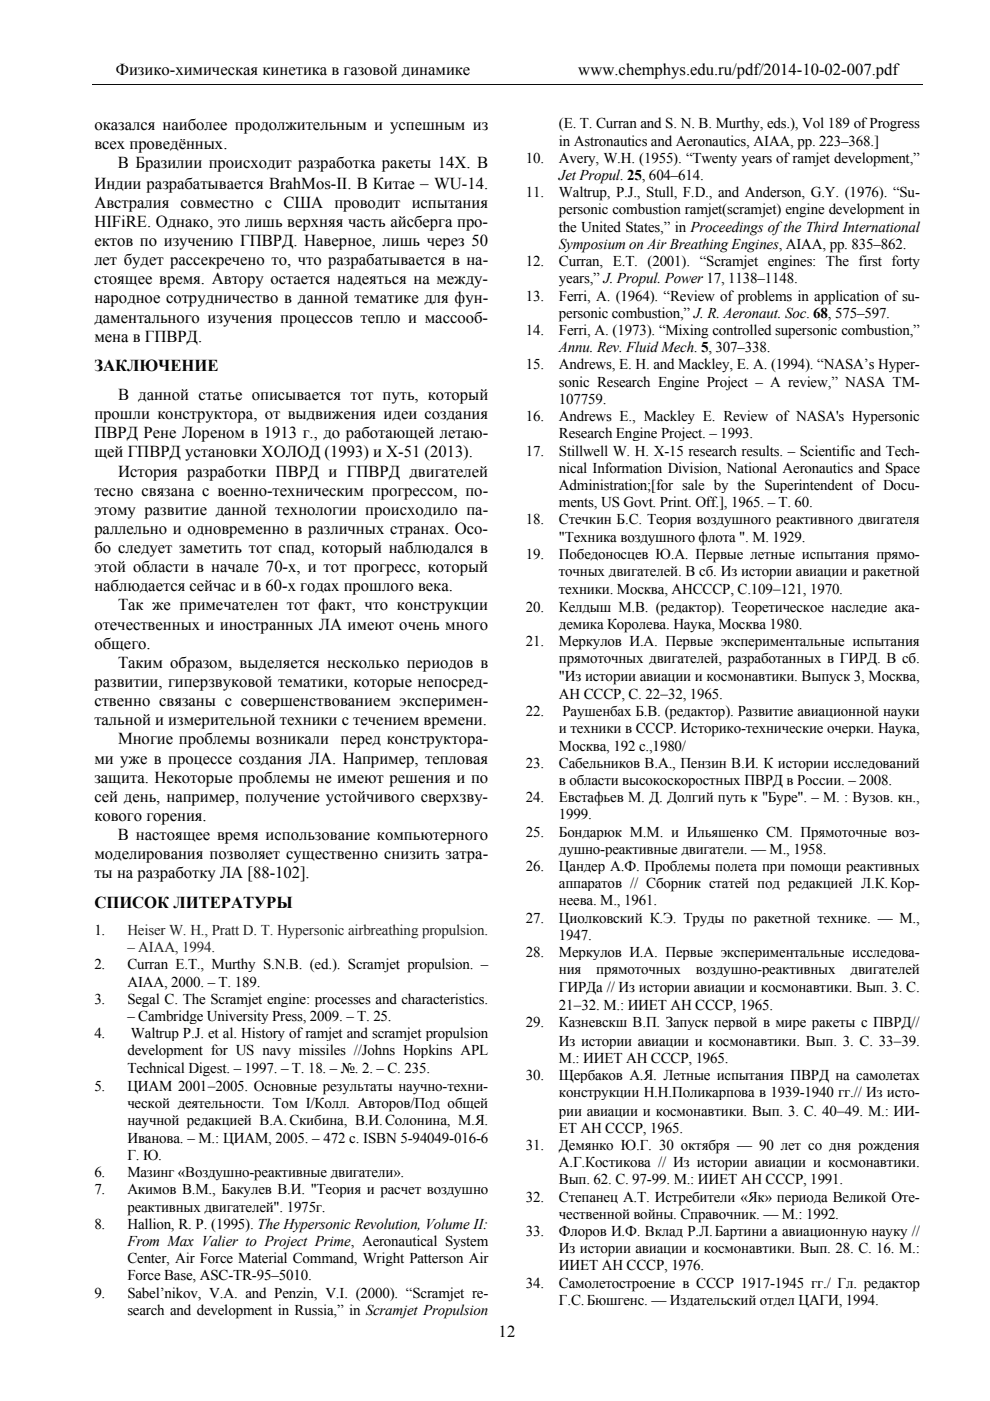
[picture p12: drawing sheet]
<svg xmlns="http://www.w3.org/2000/svg" width="210mm" height="297mm" viewBox="0 0 210 297" stroke-linecap="round" stroke-linejoin="round" font-family="sans-serif">
<defs><g id="words">
<g font-size="3.5">
<text x="24.6" y="15.9">Физико-химическая кинетика в газовой динамике</text>
<text x="122.6" y="15.9">www.chemphys.edu.ru/pdf/2014-10-02-007.pdf</text>
<text x="20" y="27.6">оказался наиболее продолжительным и успешным из</text>
<text x="20" y="31.6">всех проведённых.</text>
<text x="25" y="35.7">В Бразилии происходит разработка ракеты 14X. В</text>
<text x="20" y="40">Индии разрабатывается BrahMos-II. В Китае − WU-14.</text>
<text x="20" y="44.1">Австралия совместно с США проводит испытания</text>
<text x="20" y="48.1">HIFiRE. Однако, это лишь верхняя часть айсберга про-</text>
<text x="20" y="52.2">ектов по изучению ГПВРД. Наверное, лишь через 50</text>
<text x="20" y="56.2">лет будет рассекречено то, что разрабатывается в на-</text>
<text x="20" y="60.3">стоящее время. Автору остается надеяться на между-</text>
<text x="20" y="64.3">народное сотрудничество в данной тематике для фун-</text>
<text x="20" y="68.4">даментального изучения процессов тепло и массооб-</text>
<text x="20" y="72.5">мена в ГПВРД.</text>
<text x="20" y="78.7">ЗАКЛЮЧЕНИЕ</text>
<text x="20" y="88.9">прошли конструктора, от выдвижения идеи создания</text>
<text x="25" y="84.8">В данной статье описывается тот путь, который</text>
<text x="20" y="92.9">ПВРД Рене Лореном в 1913 г., до работающей летаю-</text>
<text x="20" y="97">щей ГПВРД установки ХОЛОД (1993) и X-51 (2013).</text>
<text x="25" y="101">История разработки ПВРД и ГПВРД двигателей</text>
<text x="20" y="105.1">тесно связана с военно-техническим прогрессом, по-</text>
<text x="20" y="109.2">этому развитие данной технологии происходило па-</text>
<text x="20" y="113.2">раллельно и одновременно в различных странах. Осо-</text>
<text x="20" y="117.3">бо следует заметить тот спад, который наблюдался в</text>
<text x="20" y="125.4">наблюдается сейчас и в 60-х годах прошлого века.</text>
<text x="20" y="121.3">этой области в начале 70-х, и тот прогресс, который</text>
<text x="25" y="129.4">Так же примечателен тот факт, что конструкции</text>
<text x="20" y="133.5">отечественных и иностранных ЛА имеют очень много</text>
<text x="20" y="137.5">общего.</text>
<text x="25" y="141.6">Таким образом, выделяется несколько периодов в</text>
<text x="20" y="145.7">развитии, гиперзвуковой тематики, которые непосред-</text>
<text x="20" y="149.7">ственно связаны с совершенствованием эксперимен-</text>
<text x="20" y="153.8">тальной и измерительной техники с течением времени.</text>
<text x="20" y="161.9">ми уже в процессе создания ЛА. Например, тепловая</text>
<text x="25" y="157.8">Многие проблемы возникали перед конструктора-</text>
<text x="20" y="165.9">защита. Некоторые проблемы не имеют решения и по</text>
<text x="20" y="170">сей день, например, получение устойчивого сверхзву-</text>
<text x="20" y="174.1">кового горения.</text>
<text x="25" y="178.1">В настоящее время использование компьютерного</text>
<text x="20" y="182.2">моделирования позволяет существенно снизить затра-</text>
<text x="20" y="186.2">ты на разработку ЛА [88-102].</text>
<text x="20" y="192.4">СПИСОК ЛИТЕРАТУРЫ</text>
<text x="105.7" y="283.5">12</text>
</g>
<g font-size="3.2">
<text x="118.5" y="27.2">(E. T. Curran and S. N. B. Murthy, eds.), Vol 189 of Progress</text>
<text x="111.5" y="34.5">10.</text>
<text x="118.5" y="34.5">Avery, W.H. (1955). “Twenty years of ramjet development,”</text>
<text x="118.5" y="30.9">in Astronautics and Aeronautics, AIAA, pp. 223–368.]</text>
<text x="111.5" y="41.8">11.</text>
<text x="118.5" y="41.8">Waltrup, P.J., Stull, F.D., and Anderson, G.Y. (1976). “Su-</text>
<text x="118.5" y="38.2">Jet Propul. 25, 604–614.</text>
<text x="118.5" y="45.5">personic combustion ramjet(scramjet) engine development in</text>
<text x="118.5" y="49.1">the United States,” in Proceedings of the Third International</text>
<text x="118.5" y="52.8">Symposium on Air Breathing Engines, AIAA, pp. 835–862.</text>
<text x="111.5" y="56.4">12.</text>
<text x="118.5" y="56.4">Curran, E.T. (2001). “Scramjet engines: The first forty</text>
<text x="111.5" y="63.7">13.</text>
<text x="118.5" y="63.7">Ferri, A. (1964). “Review of problems in application of su-</text>
<text x="118.5" y="60.1">years,” J. Propul. Power 17, 1138–1148.</text>
<text x="111.5" y="71">14.</text>
<text x="118.5" y="71">Ferri, A. (1973). “Mixing controlled supersonic combustion,”</text>
<text x="118.5" y="67.4">personic combustion,” J. R. Aeronaut. Soc. 68, 575–597.</text>
<text x="118.5" y="74.7">Annu. Rev. Fluid Mech. 5, 307–338.</text>
<text x="111.5" y="78.3">15.</text>
<text x="118.5" y="78.3">Andrews, E. H. and Mackley, E. A. (1994). “NASA’s Hyper-</text>
<text x="118.5" y="82">sonic Research Engine Project – A review,” NASA TM-</text>
<text x="111.5" y="89.3">16.</text>
<text x="118.5" y="85.6">107759.</text>
<text x="118.5" y="89.3">Andrews E., Mackley E. Review of NASA's Hypersonic</text>
<text x="118.5" y="92.9">Research Engine Project. – 1993.</text>
<text x="111.5" y="96.6">17.</text>
<text x="118.5" y="96.6">Stillwell W. H. X-15 research results. – Scientific and Tech-</text>
<text x="118.5" y="100.2">nical Information Division, National Aeronautics and Space</text>
<text x="118.5" y="103.9">Administration;[for sale by the Superintendent of Docu-</text>
<text x="118.5" y="107.5">ments, US Govt. Print. Off.], 1965. – Т. 60.</text>
<text x="111.5" y="111.2">18.</text>
<text x="118.5" y="111.2">Стечкин Б.С. Теория воздушного реактивного двигателя</text>
<text x="111.5" y="118.5">19.</text>
<text x="118.5" y="118.5">Победоносцев Ю.А. Первые летные испытания прямо-</text>
<text x="118.5" y="114.9">&quot;Техника воздушного флота &quot;. М. 1929.</text>
<text x="118.5" y="122.2">точных двигателей. В сб. Из истории авиации и ракетной</text>
<text x="111.5" y="129.7">20.</text>
<text x="118.5" y="126">техники. Москва, АНСССР, C.109−121, 1970.</text>
<text x="118.5" y="129.7">Келдыш М.В. (редактор). Теоретическое наследие ака-</text>
<text x="111.5" y="137">21.</text>
<text x="118.5" y="133.3">демика Королева. Наука, Москва 1980.</text>
<text x="118.5" y="137">Меркулов И.А. Первые экспериментальные испытания</text>
<text x="118.5" y="140.6">прямоточных двигателей, разработанных в ГИРД. В сб.</text>
<text x="118.5" y="148.2">АН СССР, C. 22−32, 1965.</text>
<text x="118.5" y="144.3">&quot;Из истории авиации и космонавтики. Выпуск 3, Москва,</text>
<text x="111.5" y="151.8">22.</text>
<text x="118.5" y="155.5">и техники в СССР. Историко-технические очерки. Наука,</text>
<text x="119.3" y="151.8">Раушенбах Б.В. (редактор). Развитие авиационной науки</text>
<text x="118.5" y="159.1">Москва, 192 с.,1980/</text>
<text x="111.5" y="162.8">23.</text>
<text x="118.5" y="162.8">Сабельников В.А., Пензин В.И. К истории исследований</text>
<text x="118.5" y="166.4">в области высокоскоростных ПВРД в России. – 2008.</text>
<text x="111.5" y="170.1">24.</text>
<text x="118.5" y="170.1">Евстафьев М. Д. Долгий путь к &quot;Буре&quot;. – М. : Вузов. кн.,</text>
<text x="118.5" y="173.7">1999.</text>
<text x="111.5" y="177.4">25.</text>
<text x="118.5" y="177.4">Бондарюк М.М. и Ильяшенко СМ. Прямоточные воз-</text>
<text x="111.5" y="184.7">26.</text>
<text x="118.5" y="184.7">Цандер А.Ф. Проблемы полета при помощи реактивных</text>
<text x="118.5" y="181">душно-реактивные двигатели. — М., 1958.</text>
<text x="118.5" y="188.3">аппаратов // Сборник статей под редакцией Л.К.Кор-</text>
<text x="118.5" y="192">неева. М., 1961.</text>
<text x="111.5" y="195.6">27.</text>
<text x="118.5" y="195.6">Циолковский К.Э. Труды по ракетной технике. — М.,</text>
<text x="20" y="198.2">1.</text>
<text x="111.5" y="202.9">28.</text>
<text x="118.5" y="202.9">Меркулов И.А. Первые экспериментальные исследова-</text>
<text x="118.5" y="199.3">1947.</text>
<text x="20" y="205.5">2.</text>
<text x="27" y="209.2">AIAA, 2000. – Т. 189.</text>
<text x="27" y="205.5">Curran E.T., Murthy S.N.B. (ed.). Scramjet propulsion. –</text>
<text x="118.5" y="206.6">ния</text>
<text x="126.4" y="206.6">прямоточных</text>
<text x="147.5" y="206.6">воздушно-реактивных</text>
<text x="180.3" y="206.6">двигателей</text>
<text x="20" y="212.8">3.</text>
<text x="27" y="212.8">Segal C. The Scramjet engine: processes and characteristics.</text>
<text x="118.5" y="210.2">ГИРДа // Из истории авиации и космонавтики. Вып. 3. С.</text>
<text x="118.5" y="214.1">21−32. М.: ИИЕТ АН СССР, 1965.</text>
<text x="20" y="220.1">4.</text>
<text x="27" y="216.5">– Cambridge University Press, 2009. – Т. 25.</text>
<text x="27.8" y="220.1">Waltrup P.J. et al. History of ramjet and scramjet propulsion</text>
<text x="111.5" y="217.8">29.</text>
<text x="118.5" y="217.8">Казневскш В.П. Запуск первой в мире ракеты с ПВРД//</text>
<text x="118.5" y="221.7">Из истории авиации и космонавтики. Вып. 3. С. 33−39.</text>
<text x="27" y="223.8">development for US navy missiles //Johns Hopkins APL</text>
<text x="27" y="227.4">Technical Digest. – 1997. – Т. 18. – №. 2. – С. 235.</text>
<text x="118.5" y="225.3">М.: ИИЕТ АН СССР, 1965.</text>
<text x="20" y="231.3">5.</text>
<text x="27" y="231.3">ЦИАМ 2001−2005. Основные результаты научно-техни-</text>
<text x="111.5" y="229">30.</text>
<text x="118.5" y="229">Щербаков А.Я. Летные испытания ПВРД на самолетах</text>
<text x="118.5" y="232.6">конструкции Н.Н.Поликарпова в 1939-1940 гг.// Из исто-</text>
<text x="27" y="235">ческой деятельности. Том I/Колл. Авторов/Под общей</text>
<text x="27" y="238.6">научной редакцией В.А.Скибина, В.И.Cолонина, М.Я.</text>
<text x="118.5" y="236.5">рии авиации и космонавтики. Вып. 3. С. 40−49. М.: ИИ-</text>
<text x="27" y="242.3">Иванова. – М.: ЦИАМ, 2005. – 472 с. ISBN 5-94049-016-6</text>
<text x="27" y="245.9">Г. Ю.</text>
<text x="111.5" y="243.8">31.</text>
<text x="118.5" y="243.8">Демянко Ю.Г. 30 октября — 90 лет со дня рождения</text>
<text x="118.5" y="240.2">ЕТ АН СССР, 1965.</text>
<text x="20" y="249.6">6.</text>
<text x="27" y="249.6">Мазинг «Воздушно-реактивные двигатели».</text>
<text x="118.5" y="247.5">А.Г.Костикова // Из истории авиации и космонавтики.</text>
<text x="118.5" y="251.1">Вып. 62. С. 97-99. М.: ИИЕТ АН СССР, 1991.</text>
<text x="20" y="253.2">7.</text>
<text x="27" y="256.9">реактивных двигателей&quot;. 1975г.</text>
<text x="27" y="253.2">Акимов В.М., Бакулев В.И. &quot;Теория и расчет воздушно</text>
<text x="111.5" y="254.8">32.</text>
<text x="118.5" y="254.8">Степанец А.Т. Истребители «Як» периода Великой Оте-</text>
<text x="20" y="260.5">8.</text>
<text x="27" y="260.5">Hallion, R. P. (1995). The Hypersonic Revolution, Volume II:</text>
<text x="111.5" y="262.1">33.</text>
<text x="118.5" y="262.1">Флоров И.Ф. Вклад Р.Л.Бартини а авиационную науку //</text>
<text x="118.5" y="258.4">чественной войны. Справочник. — М.: 1992.</text>
<text x="27" y="264.2">From Max Valier to Project Prime, Aeronautical System</text>
<text x="27" y="267.8">Center, Air Force Material Command, Wright Patterson Air</text>
<text x="118.5" y="265.7">Из истории авиации и космонавтики. Вып. 28. С. 16. М.:</text>
<text x="118.5" y="269.4">ИИЕТ АН СССР, 1976.</text>
<text x="20" y="275.1">9.</text>
<text x="27" y="271.5">Force Base, ASC-TR-95–5010.</text>
<text x="27" y="275.1">Sabel’nikov, V.A. and Penzin, V.I. (2000). “Scramjet re-</text>
<text x="111.5" y="273">34.</text>
<text x="118.5" y="273">Самолетостроение в СССР 1917-1945 гг./ Гл. редактор</text>
<text x="27" y="278.8">search and development in Russia,” in Scramjet Propulsion</text>
<text x="118.5" y="276.7">Г.С.Бюшгенс. — Издательский отдел ЦАГИ, 1994.</text>
</g>
<g font-size="3.2" fill="#222">
<text x="27" y="201.9">– AIAA, 1994.</text>
<text x="27" y="198.2">Heiser W. H., Pratt D. T. Hypersonic airbreathing propulsion.</text>
</g>
</g></defs>
<path d="M19.5 17.9h176" fill="none" stroke="#000" stroke-width=".21"/>
<g fill="#fff">
<path d="M27 195.3h76.5v3.7h-76.5z"/>
<path d="M27 198.9h18.6v3.7h-18.6z"/>
<path d="M27 202.6h76.5v3.7h-76.5z"/>
<path d="M27 206.2h28.2v3.7h-28.2z"/>
<path d="M27 209.8h76.5v3.8h-76.5z"/>
<path d="M27 213.5h56v3.7h-56z"/>
<path d="M27.8 217.1h75.7v3.8h-75.7z"/>
<path d="M27 220.8h76.5v3.7h-76.5z"/>
<path d="M27 224.5h64.2v3.7h-64.2z"/>
<path d="M118.5 86.3h76.5v3.7h-76.5z"/>
<path d="M118.5 90h41.2v3.7h-41.2z"/>
<path d="M118.5 93.6h76.5v3.7h-76.5z"/>
<path d="M118.5 97.3h76.5v3.7h-76.5z"/>
<path d="M118.5 100.9h76.5v3.7h-76.5z"/>
<path d="M118.5 104.6h53.8v3.7h-53.8z"/>
<path d="M118.5 159.8h76.5v3.8h-76.5z"/>
<path d="M118.5 163.5h70.7v3.7h-70.7z"/>
<path d="M118.5 167.1h76.5v3.7h-76.5z"/>
<path d="M118.5 170.8h7v3.7h-7z"/>
<path d="M118.5 174.4h76.5v3.7h-76.5z"/>
<path d="M118.5 178.1h56.7v3.7h-56.7z"/>
<path d="M118.5 181.7h76.5v3.7h-76.5z"/>
<path d="M118.5 185.4h76.5v3.7h-76.5z"/>
<path d="M118.5 189h20.8v3.7h-20.8z"/>
<path d="M118.5 192.7h76.5v3.7h-76.5z"/>
<path d="M118.5 196.3h7v3.7h-7z"/>
<path d="M118.5 200h76.5v3.7h-76.5z"/>
<path d="M118.5 203.6h76.5v3.7h-76.5z"/>
<path d="M118.5 207.3h76.5v3.7h-76.5z"/>
<path d="M118.5 210.9h45.4v4h-45.4z"/>
<path d="M118.5 214.8h76.5v3.7h-76.5z"/>
<path d="M118.5 218.5h76.5v3.9h-76.5z"/>
<path d="M118.5 222.4h36v3.7h-36z"/>
<path d="M118.5 226h76.5v3.7h-76.5z"/>
<path d="M118.5 229.7h76.5v3.7h-76.5z"/>
<path d="M118.5 233.3h76.5v4h-76.5z"/>
<path d="M118.5 237.2h26.3v3.7h-26.3z"/>
</g>
<use href="#words"/>
</svg>
